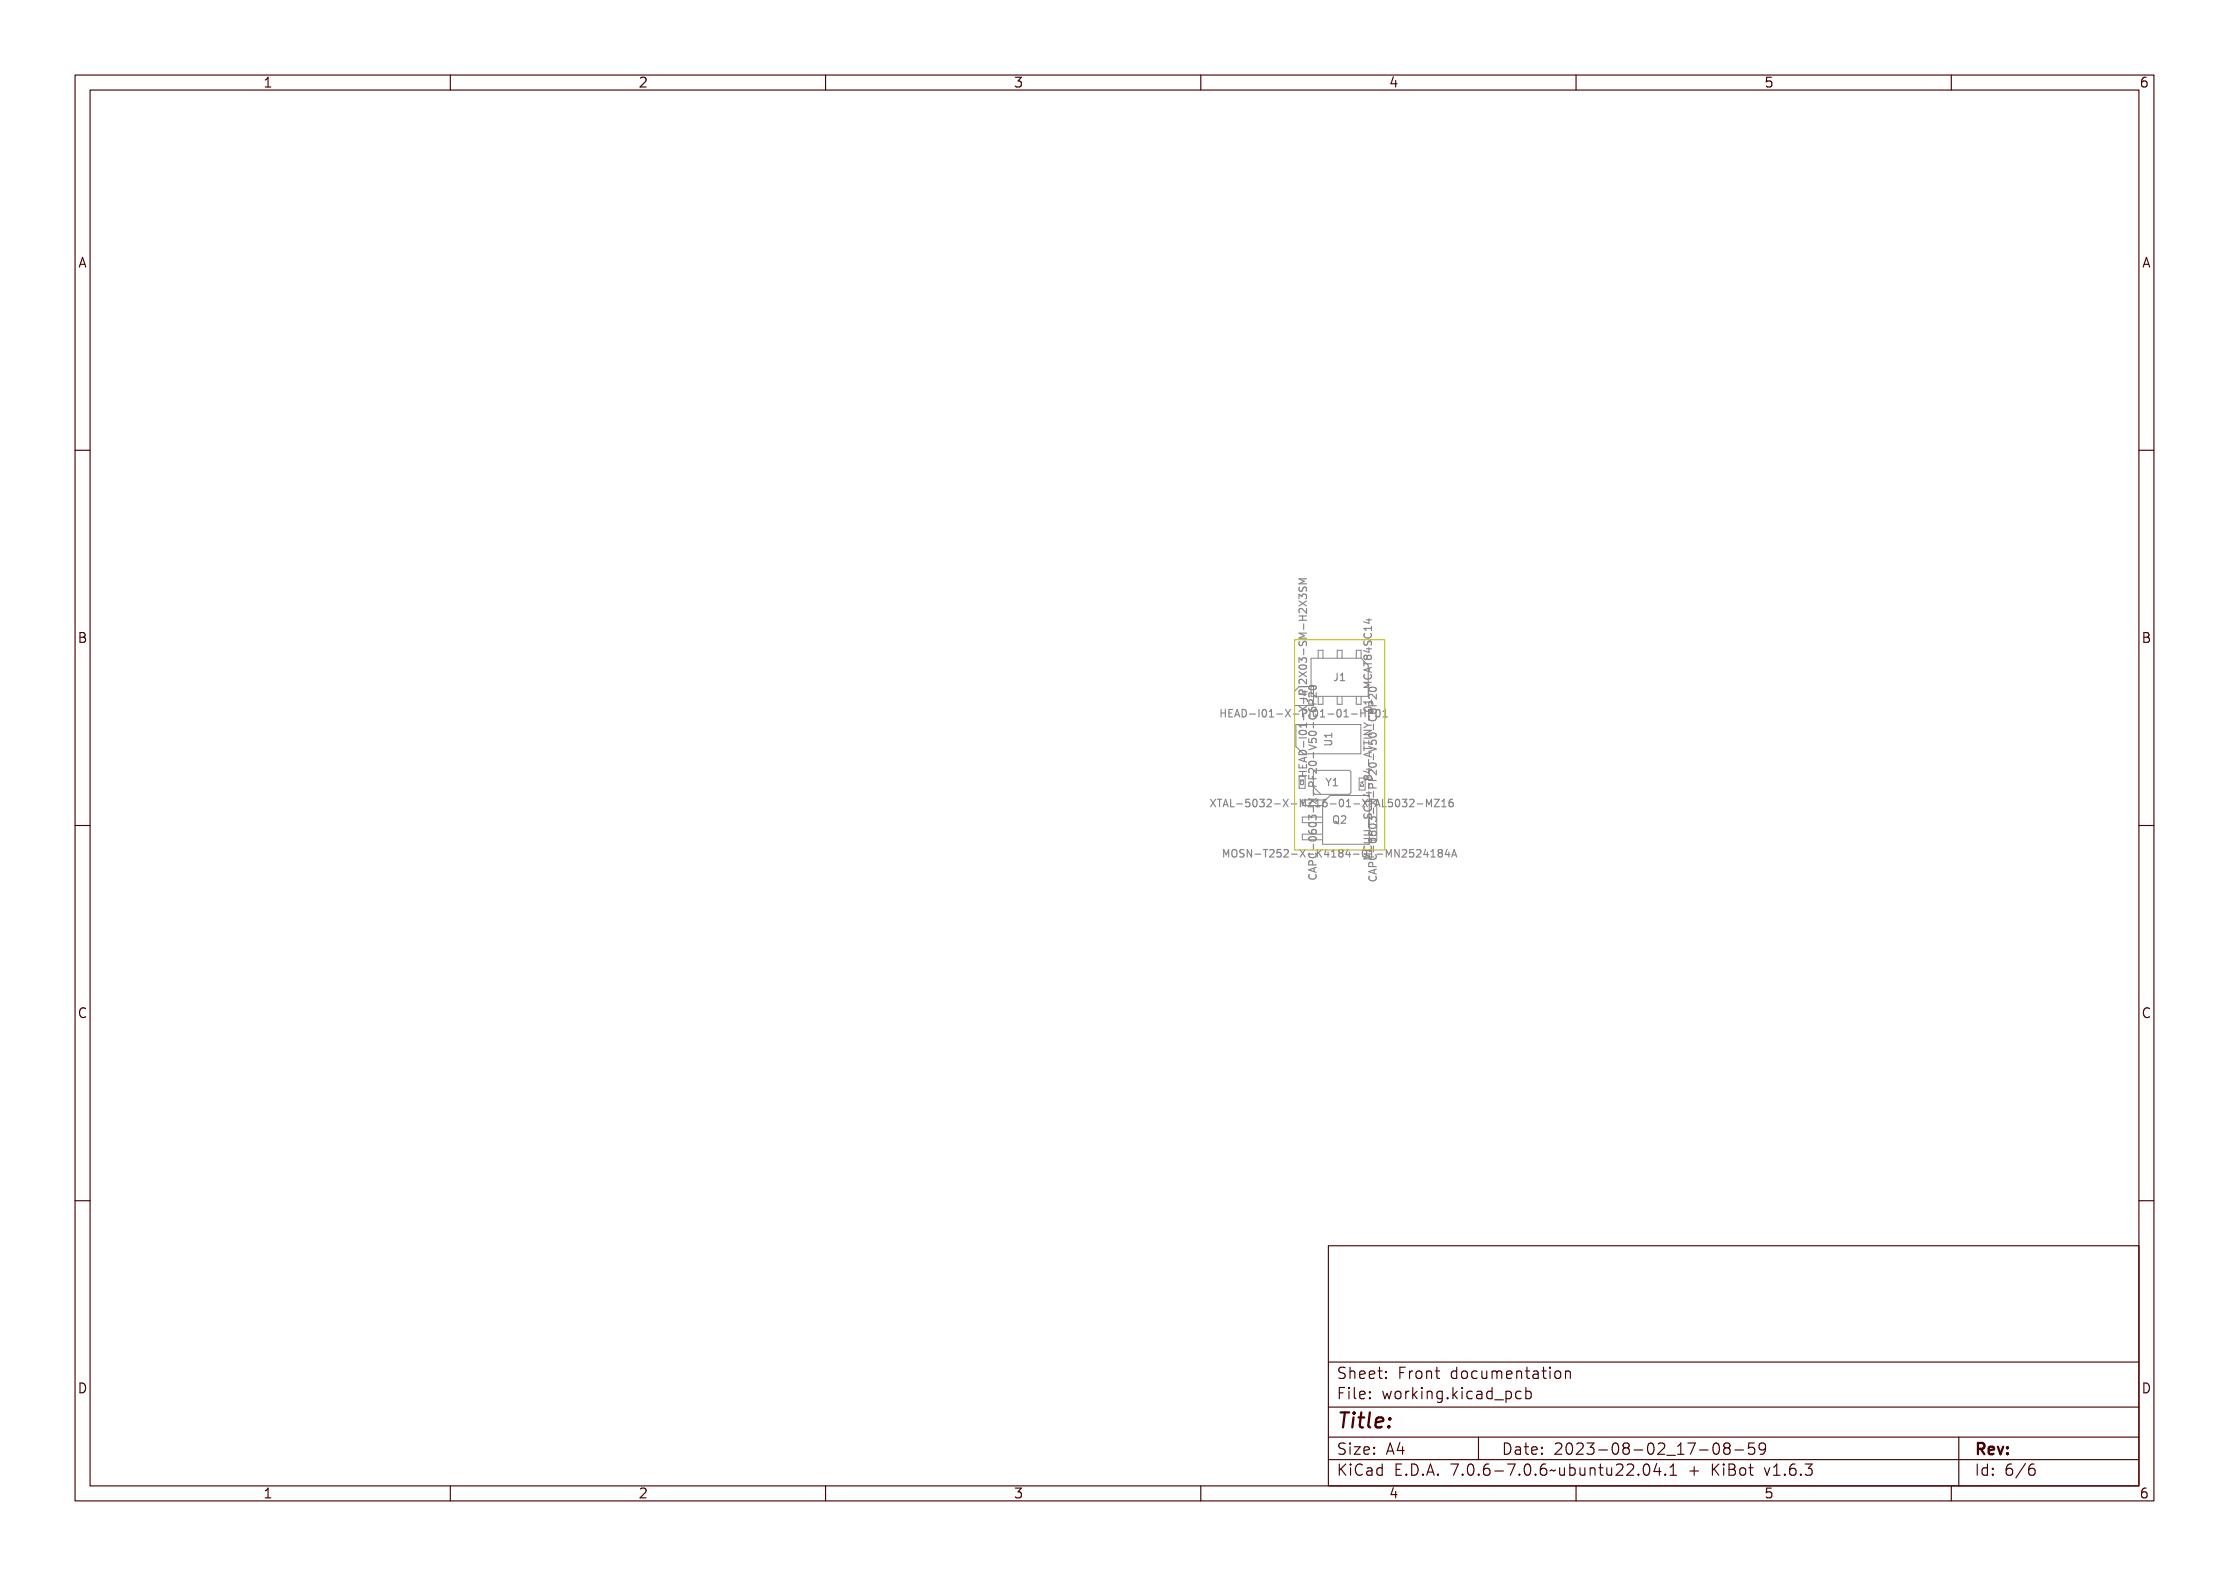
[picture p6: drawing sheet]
<svg xmlns="http://www.w3.org/2000/svg" width="297mm" height="210mm" viewBox="0 0 297 210" stroke-linecap="round" stroke-linejoin="round" font-family="sans-serif">
<defs><g id="words">
<text font-size="2.7" fill="#480000" x="178" y="190.3">Title:</text>
<g font-size="2" fill="#480000">
<text x="178" y="183.7">Sheet: Front documentation</text>
<text x="178" y="186.5">File: working.kicad_pcb</text>
<text x="178" y="193.9">Size: A4</text>
<text x="178" y="196.6">KiCad E.D.A. 7.0.6-7.0.6~ubuntu22.04.1 + KiBot v1.6.3</text>
<text x="200" y="193.9">Date: 2023-08-02_17-08-59</text>
<text x="263" y="196.6">Id: 6/6</text>
<text x="263" y="193.9">Rev:</text>
</g>
<g font-size="1.7" fill="#480000">
<text x="35" y="11.7">1</text>
<text x="85" y="11.7">2</text>
<text x="135" y="11.7">3</text>
<text x="185" y="11.7">4</text>
<text x="235" y="11.7">5</text>
<text x="285" y="11.7">6</text>
<text x="10.5" y="35.7">A</text>
<text x="285.5" y="35.7">A</text>
<text x="10.5" y="85.6">B</text>
<text x="285.5" y="85.6">B</text>
<text x="10.5" y="135.7">C</text>
<text x="285.5" y="135.7">C</text>
<text x="10.5" y="185.6">D</text>
<text x="285.5" y="185.6">D</text>
<text x="35" y="199.7">1</text>
<text x="85" y="199.7">2</text>
<text x="135" y="199.7">3</text>
<text x="185" y="199.7">4</text>
<text x="235" y="199.7">5</text>
<text x="285" y="199.7">6</text>
</g>
<g font-size="1.3" fill="#848484">
<text x="164.5" y="95.6">HEAD-I01-X-PI01-01-HP01</text>
<text x="174.3" y="93.6" transform="rotate(-90 174.3 93.6)">J4</text>
<text x="177.7" y="90.7">J1</text>
<text x="174.1" y="101.1" transform="rotate(-90 174.1 101.1)">HEAD-I01-X-PI2X03-SM-H2X3SM</text>
<text x="177.5" y="99.3" transform="rotate(-90 177.5 99.3)">U1</text>
<text x="164.3" y="107.6">XTAL-5032-X-MZ16-01-XTAL5032-MZ16</text>
<text x="176.7" y="104.8">Y1</text>
<text x="177.7" y="109.7">Q2</text>
<text x="182.8" y="111.7" transform="rotate(-90 182.8 111.7)">MCUU-SC14-84-ATTINY-01-MCAT84SC14</text>
<text x="166.1" y="114.3">MOSN-T252-X-K4184-01-MN2524184A</text>
<text x="175.4" y="114.7" transform="rotate(-90 175.4 114.7)">CAPC-0603-X-PF20-V50-C6P20</text>
</g>
</g></defs>
<g fill="none" stroke="#848484" stroke-width=".15">
<path d="M173.1 78.2v.4l.1 .1h.3l.2-.4 .2-.1 .2 .2-.1 .4M173.2 79.5h.9v.1h-.8l.5 .2v.1l-.5 .2h.8v.1h-.9v-.2l.5-.2-.5-.1zM174.1 77.1h-1l.7 .4-.7 .3h1M162.7 94.5v1M162.7 95h.6M163.3 94.5v1M163.7 95h.4M164.2 94.5h-.5v1h.5M164.6 94.6h.2v.4h.3v-.4h.1v1h-.1v-.5h-.3v.5h-.2zM165.5 94.6h.5v.1h-.4v.3h.4v.1h-.4v.4h.4v.1h-.5zM166.5 94.6h.1l.3 1h-.1l-.1-.3h-.3l-.1 .3h-.1zM166.5 94.7l.2 .5h-.3z"/>
<path d="M167 94.6a.5 .5 0 0 1 .7 .5 .5 .5 0 0 1-.7 .5zM167.2 94.7a.38 .38 0 0 1 .3 .4 .38 .38 0 0 1-.3 .4zM168 95.2h.3v.1h-.3zM168.7 94.6h.5v.1h-.2v.8h.2v.1h-.5v-.1h.2v-.8h-.2zM169.5 94.7a.27 .27 0 0 1 .5 0v.2a.43 .43 0 0 1 .1 .5 .43 .43 0 0 1-.5 .2 .7 .7 0 0 1-.1-.9zM169.7 94.7a.54 .54 0 0 1 0 .8l-.1-.2zM170.3 94.7l.4-.1v.9h.2v.1h-.6v-.1h.2v-.8l-.2 .1zM171.2 95.2h.3v.1h-.3zM171.8 94.6h.1l.3 .4 .2-.4h.1l-.3 .5 .3 .5h-.1l-.2-.4-.3 .4h-.1l.3-.5zM172.8 95.2h.3v.1h-.3zM173.2 99.6h.1v.4h.3v-.4h.1v.4h.3v-.4h.1v.5h-.9zM173.2 99l.9-.3v.1l-.2 .1v.3l.2 .1v.1l-.9-.3z"/>
<path d="M173.2 96.4h.1v.2h.7v-.2h.1v.5h-.1v-.2h-.7v.2h-.1zM173.2 94.9h.8v-.2h.1v.6h-.1v-.2h-.7v.2h-.1zM173.2 93.1l.4 .3 .5-.3v.1l-.4 .2 .4 .3v.1l-.5-.3-.4 .3v-.1l.3-.3-.3-.2zM173.2 90.8h.1v.2h.7v-.2h.1v.5h-.1v-.2h-.7v.2h-.1zM173.2 89.1l.4 .3 .5-.3v.1l-.4 .2 .4 .3v.1l-.5-.3-.4 .3v-.1l.3-.3-.3-.2zM173.2 85.1h.9v.1h-.8l.5 .2v.1l-.5 .2h.8v.1h-.9v-.2l.5-.2-.5-.1zM173.2 83.5h.9v.2h-.4v.3h.4v.1h-.9v-.1h.4v-.3h-.4zM173.2 81.9l.4 .3 .5-.4v.2l-.4 .2 .4 .3v.1l-.5-.3-.4 .3v-.2l.3-.2-.3-.2zM173.2 95.7a.62 .62 0 0 1 .9 .2 .56 .56 0 0 1-.5 .3 .56 .56 0 0 1-.5-.3zM173.2 88.5a.62 .62 0 0 1 .9 .1 .56 .56 0 0 1-.5 .4 .56 .56 0 0 1-.5-.4zM173.2 86h.1a.21 .21 0 0 0-.1 .3 .21 .21 0 0 0 .3 0 .33 .33 0 0 1 .4-.4 .33 .33 0 0 1 .2 .6h-.2a.23 .23 0 0 0 .2-.3 .23 .23 0 0 0-.4-.1 .33 .33 0 0 1-.4 .4 .33 .33 0 0 1-.1-.5zM173.2 80.4h.1a.21 .21 0 0 0-.1 .3 .21 .21 0 0 0 .3 0 .33 .33 0 0 1 .4-.4 .33 .33 0 0 1 .2 .6h-.2a.23 .23 0 0 0 .2-.3 .23 .23 0 0 0-.4-.1 .33 .33 0 0 1-.4 .4 .33 .33 0 0 1-.1-.5z"/>
<path d="M173.2 87.7l.3-.1 .1 .1a.31 .31 0 0 1 .5-.1 .31 .31 0 0 1 0 .5l-.1 .1a.23 .23 0 0 0 0-.4 .23 .23 0 0 0-.3 0v.2h-.1a.19 .19 0 0 0-.1-.3 .19 .19 0 0 0-.3 .1 .19 .19 0 0 0 .1 .3h-.1zM173.2 81.2h.3l.1 .1a.31 .31 0 0 1 .5-.1 .31 .31 0 0 1 0 .5h-.1a.23 .23 0 0 0 0-.3 .23 .23 0 0 0-.3 0v.2h-.1a.19 .19 0 0 0-.1-.3 .19 .19 0 0 0-.3 .1 .19 .19 0 0 0 .1 .2l-.1 .1zM173.2 90.1a.63 .63 0 0 1 .8 .3v-.4h.1v.6l-.3-.3a.27 .27 0 0 0-.3-.2 .27 .27 0 0 0-.2 .2v.2h-.1v-.1zM173.2 82.8a.63 .63 0 0 1 .8 .4v-.5h.1v.6l-.3-.2a.27 .27 0 0 0-.3-.2 .27 .27 0 0 0-.2 .2v.2h-.1v-.1zM173.2 91.6l.2-.1a.33 .33 0 0 1 .3 .5h.4v.1h-.9zM173.3 95.8l.5-.1 .2 .2a.54 .54 0 0 1-.8 0zM173.3 88.6l.5-.1 .2 .1a.54 .54 0 0 1-.8 0zM173.3 99.1l.5-.2v.3zM173.3 98.1a.52 .52 0 0 1 .6-.1 .52 .52 0 0 1 .2 .6h-.9zM173.3 91.7h.3v.3h-.3zM173.3 98.2h.6l.1 .2h-.7zM173.5 94.6a.5 .5 0 0 1 .6 .2v.1a.33 .33 0 0 1-.5 .3v.4h-.1z"/>
<path d="M173.6 94.7h.2a.18 .18 0 0 1 .2 .2 .18 .18 0 0 1-.2 .2h-.2zM173.7 97.3h.1v.3h-.1zM173.7 94.1h.1v.3h-.1zM173.7 92.5h.1v.3h-.1zM173.7 86.9h.1v.3h-.1zM173.7 84.5h.1v.3h-.1zM174.3 94.6h.5v.1h-.2v.8h.2v.1h-.5v-.1h.2v-.8h-.2zM174.5 99.6h.1v.4h.2a.36 .36 0 0 1 .4-.4 .36 .36 0 0 1 .2 .5h-.1a.26 .26 0 0 0 0-.3 .26 .26 0 0 0-.3-.1 .26 .26 0 0 0-.1 .4h-.4zM174.5 98.9a.62 .62 0 0 1 .9 .1 .56 .56 0 0 1-.5 .4 .56 .56 0 0 1-.5-.4zM174.5 94.1a.62 .62 0 0 1 .9 .1 .56 .56 0 0 1-.5 .3 .56 .56 0 0 1-.5-.3zM174.5 96.4h.1a.29 .29 0 0 0 0 .3 .29 .29 0 0 0 .3 .1 .32 .32 0 0 1 .1-.5 .32 .32 0 0 1 .5 .2 .32 .32 0 0 1-.3 .4 .47 .47 0 0 1-.5 0 .47 .47 0 0 1-.3-.4zM174.5 97.1h.1v.2a.37 .37 0 0 0 .4 .3 .37 .37 0 0 0 .3-.5h.1a.46 .46 0 0 1-.1 .6 .46 .46 0 0 1-.6 0 .4 .4 0 0 1-.2-.6z"/>
<path d="M174.5 94.8a.63 .63 0 0 1 .8 .4v-.5h.1v.6l-.3-.2a.27 .27 0 0 0-.3-.2 .27 .27 0 0 0-.2 .2v.2h-.1v-.1zM174.5 95.6l.2-.1a.33 .33 0 0 1 .3 .5h.4v.1h-.9zM174.6 99l.5-.1 .2 .1a.54 .54 0 0 1-.8 0zM174.6 94.1h.5l.2 .1a.54 .54 0 0 1-.8 0zM174.6 91.4l.4-.1 .3 .1 .1 .2-.2 .3h-.6M174.6 95.7h.3v.3h-.3zM174.7 92.3l.7 .6v-.6M174.7 93.3l.2 .1v.4M175 98.1h.1v.3h-.1zM175.1 94.7a.27 .27 0 0 1 .5 0v.2a.43 .43 0 0 1 .1 .5 .43 .43 0 0 1-.5 .2 .7 .7 0 0 1-.1-.9zM175.3 94.7h.1a.54 .54 0 0 1 0 .8l-.2-.2zM175.9 94.7l.4-.1v.9h.2v.1h-.6v-.1h.2v-.8l-.2 .1z"/>
<path d="M176.8 95.2h.3v.1h-.3zM177.5 94.7a.27 .27 0 0 1 .5 0l.1 .2a.43 .43 0 0 1 0 .5 .43 .43 0 0 1-.5 .2 .69 .69 0 0 1-.1-.9zM177.7 94.7h.1a.54 .54 0 0 1 0 .8l-.2-.2zM178.3 94.7l.4-.1v.9h.2v.1h-.6v-.1h.2v-.8l-.2 .1zM179.2 95.2h.3v.1h-.3zM179.9 94.6h.1v.4h.3v-.4h.2v1h-.2v-.5h-.3v.5h-.1zM180.7 94.6a.5 .5 0 0 1 .6 .2v.1a.33 .33 0 0 1-.5 .3v.4h-.1zM180.8 94.7h.2a.18 .18 0 0 1 .2 .2 .18 .18 0 0 1-.2 .2h-.2zM181.5 94.7a.27 .27 0 0 1 .5 0l.1 .2a.43 .43 0 0 1 0 .5 .43 .43 0 0 1-.5 .2 .69 .69 0 0 1-.1-.9zM181.7 94.7h.1a.54 .54 0 0 1 0 .8l-.2-.2zM181.8 99.7h.1v.3h.9v.2h-.9v.3h-.1zM181.8 98.9h.1v.3h.9v.2h-.9v.3h-.1z"/>
<path d="M181.8 98.2h.1v.2h.8v-.2h.1v.6h-.1v-.2h-.8v.2h-.1zM181.8 97.4h1v.2l-.8 .3h.8v.1h-1v-.2l.8-.3h-.8zM181.8 96.5l.5 .3h.5v.2h-.5l-.5 .3v-.2l.4-.2-.4-.2zM181.8 94.4h.9v-.2h.1v.5h-.1v-.2h-.8l.1 .2h-.1zM181.8 92.5h1v.2h-.9l.5 .1v.1l-.5 .2h.9v.1h-1v-.1l.5-.2-.5-.2zM181.8 91.2l1-.3v.1l-.3 .1v.4h.3v.2l-1-.3zM181.8 90.1h.1v.3h.9v.1h-.9v.3h-.1zM181.8 88.7h.6v-.2h.1v.2h.3v.1h-.3v.4h-.1l-.6-.4zM181.8 86.4h.9v-.2h.1v.5h-.1v-.2h-.8l.1 .2h-.1zM181.8 85.5h.6v-.2h.1v.2h.3v.1h-.3v.4h-.1l-.6-.4zM181.8 95.2a.62 .62 0 0 1 1 .1 .56 .56 0 0 1-.5 .3 .56 .56 0 0 1-.5-.3zM181.8 84.4l-.1 .3 .2 .2"/>
<path d="M181.8 91.8h.2l-.1 .1a.37 .37 0 0 0 .5 .4 .37 .37 0 0 0 .2-.5h.1a.46 .46 0 0 1-.1 .5 .46 .46 0 0 1-.5 .1 .4 .4 0 0 1-.3-.6zM181.8 87.8h.2a.21 .21 0 0 0-.1 .3 .21 .21 0 0 0 .3 .1 .33 .33 0 0 1 .4-.4 .33 .33 0 0 1 .2 .5l-.2 .1a.23 .23 0 0 0 .1-.4 .23 .23 0 0 0-.3 0 .33 .33 0 0 1-.4 .4 .33 .33 0 0 1-.2-.6zM181.8 87h.2l-.1 .1a.37 .37 0 0 0 .5 .4 .37 .37 0 0 0 .2-.5h.1a.46 .46 0 0 1-.1 .5 .46 .46 0 0 1-.5 .1 .4 .4 0 0 1-.3-.6zM181.9 89.5l.2-.1 .2 .2a.28 .28 0 0 1 .4-.1 .28 .28 0 0 1 0 .4 .28 .28 0 0 1-.4-.1 .27 .27 0 0 1-.5 .1 .27 .27 0 0 1 .1-.4zM181.9 95.2l.6-.1 .2 .2a.54 .54 0 0 1-.8 0zM181.9 91.3l.5-.2v.3zM181.9 88.8h.5v.3zM181.9 85.6h.5v.3zM182.1 82.6h.6M182.3 94.7l.4-.1v.9h.2v.1h-.6v-.1h.2v-.8l-.2 .1zM182.4 95.9h.1v.4h-.1zM182.4 93.5h.1v.4h-.1z"/>
<path d="M182.4 99.5l1 .3-1 .3M182.4 94h1M182.4 82.5v.6l-.7-.3M182.5 99.8h.1v.4h.2a.36 .36 0 0 1 .4-.4 .36 .36 0 0 1 .2 .6h-.1a.26 .26 0 0 0 0-.4 .26 .26 0 0 0-.3 0 .26 .26 0 0 0-.1 .3h-.4zM182.5 99.1a.62 .62 0 0 1 .9 .2 .56 .56 0 0 1-.5 .3 .56 .56 0 0 1-.5-.3zM182.5 94.3a.62 .62 0 0 1 .9 .2 .56 .56 0 0 1-.5 .3 .56 .56 0 0 1-.5-.3zM182.5 96.6h.1a.29 .29 0 0 0 0 .3 .29 .29 0 0 0 .3 .1 .32 .32 0 0 1 .1-.5 .32 .32 0 0 1 .5 .2 .32 .32 0 0 1-.3 .5 .47 .47 0 0 1-.5 0 .47 .47 0 0 1-.3-.5zM182.5 97.4h.1v.1a.37 .37 0 0 0 .4 .4 .37 .37 0 0 0 .3-.5h.1a.46 .46 0 0 1-.1 .5 .46 .46 0 0 1-.6 0 .4 .4 0 0 1-.2-.5zM182.5 95.1a.63 .63 0 0 1 .8 .3v-.4h.1v.6l-.3-.3a.27 .27 0 0 0-.3-.2 .27 .27 0 0 0-.2 .2v.3h-.1v-.2zM182.5 95.8l.2-.1a.33 .33 0 0 1 .3 .5h.4v.1h-.9zM182.6 99.2l.5-.1 .2 .2a.54 .54 0 0 1-.8 0zM182.6 94.4l.5-.1 .2 .2a.54 .54 0 0 1-.8 0z"/>
<path d="M182.6 95.9h.3v.3h-.3zM182.6 84.4l.1 .3-.1 .2M182.7 83.5v.5M182.7 83.7h-1l.3 .3M183 98.3h.1v.3h-.1zM183.2 91.6l.2 .2-.2 .3M183.2 97.7l.2 .2-.2 .3M183.2 98.6l.2 .2-.1 .4M183.3 94.9l.1-.3 .2-.1a.53 .53 0 0 1 .3 .5 .53 .53 0 0 1-.3 .5l-.2-.1-.1-.2M183.3 94.6v.4M183.3 95.5v.4M183.4 92.5v.6l-.6-.5"/>
<path d="M184.3 95.5h.5M184.3 94.8l.3-.3v1M161.3 106.5l.7 1M162 106.5l-.7 1M162.2 106.5h.6M162.5 106.5v1M163 107.5l.3-1 .3 1M163 114.2v-1l.4 .7 .3-.7v1M163.1 107.2h.4M164.3 113.3a.33 .33 0 0 1 .3-.1 .33 .33 0 0 1 .2 .3v.4a.33 .33 0 0 1-.3 .3 .33 .33 0 0 1-.4-.3v-.4zM164.3 106.6h.2l.2 .3 .2-.3h.1l-.2 .4 .3 .6h-.2l-.2-.5-.3 .5h-.1l.3-.6zM165.1 106.6h.7v.1h-.3v.9h-.1v-.9h-.3z"/>
<path d="M165.2 114.2h.5M165.8 113.3l-.4-.1-.2 .2 .1 .2 .4 .2M166.1 113.3h.2l.2 .5 .1-.5h.2v1h-.1v-.9l-.2 .5h-.1l-.2-.5v.9h-.1zM166.2 106.6h.2l.3 1h-.2l-.1-.3h-.3l-.1 .3h-.1zM166.3 106.7l.1 .5h-.3zM166.8 106.6h.1v.8h.5v.2h-.6zM167 113.4a.31 .31 0 0 1 .4-.1 .31 .31 0 0 1 .2 .2 .53 .53 0 0 1-.3 .8l-.2-.1a.69 .69 0 0 1-.1-.8zM167.2 113.4h.1a.51 .51 0 0 1 0 .8l-.2-.2zM167.7 107.1h.4v.1h-.4zM167.9 113.3h.3h.1v.1a.21 .21 0 0 0-.3 0 .21 .21 0 0 0 0 .3 .33 .33 0 0 1 .4 .4 .33 .33 0 0 1-.6 .1v-.1a.23 .23 0 0 0 .3 .1 .23 .23 0 0 0 .1-.4 .31 .31 0 0 1-.4-.1 .31 .31 0 0 1 .1-.4zM168.4 106.6h.5v.1h-.4v.2a.36 .36 0 0 1 .5 .5 .36 .36 0 0 1-.6 .1v-.1a.26 .26 0 0 0 .3 .1 .26 .26 0 0 0 .1-.4 .26 .26 0 0 0-.4 0zM168.6 113.3h.1l.4 .8v-.8h.1v1h-.2l-.3-.8v.8h-.1z"/>
<path d="M169.2 106.7a.27 .27 0 0 1 .5 0l.1 .1a.43 .43 0 0 1 0 .5 .43 .43 0 0 1-.5 .2 .69 .69 0 0 1-.1-.8zM169.4 106.7h.1a.54 .54 0 0 1 0 .8l-.2-.3zM169.5 113.8h.4v.1h-.4zM170 106.6a.29 .29 0 0 1 .4 0 .29 .29 0 0 1 0 .4 .31 .31 0 0 1 .1 .5 .31 .31 0 0 1-.5 0v-.1a.23 .23 0 0 0 .3 .1 .23 .23 0 0 0 0-.4h-.2v-.1a.19 .19 0 0 0 .3-.1 .19 .19 0 0 0-.1-.3 .19 .19 0 0 0-.2 .1zM170.1 113.3h.8v.1h-.3v.9h-.2v-.9h-.3zM170.8 106.6a.35 .35 0 0 1 .5 .1 .35 .35 0 0 1-.2 .5l-.2 .2h.5v.2h-.6l.2-.4a.27 .27 0 0 0 .2-.3 .27 .27 0 0 0-.2-.2l-.2 .1zM171 113.3a.35 .35 0 0 1 .5 .1 .35 .35 0 0 1-.2 .5l-.2 .2h.5v.2h-.6l.2-.4a.27 .27 0 0 0 .2-.3 .27 .27 0 0 0-.2-.2l-.2 .1zM171.7 107.1h.4v.1h-.4zM171.8 113.3h.5v.1h-.4v.2a.36 .36 0 0 1 .5 .5 .36 .36 0 0 1-.6 .1v-.1a.26 .26 0 0 0 .3 .1 .26 .26 0 0 0 .1-.4 .26 .26 0 0 0-.4 0zM172.3 106.6h.2l.2 .3 .2-.3h.2l-.3 .4 .3 .6h-.2l-.2-.5-.3 .5h-.1l.3-.6zM172.6 113.3a.35 .35 0 0 1 .5 .1 .35 .35 0 0 1-.2 .5l-.2 .2h.5v.2h-.6l.2-.4a.27 .27 0 0 0 .2-.3 .27 .27 0 0 0-.2-.2l-.2 .1zM173.1 103.4h1"/>
<path d="M173.1 102.8h1M173.1 101.8v.5h1M173.1 101.2l1 .4M173.2 100.4h.9v.1h-.4v.4h.4v.1h-.9v-.1h.4v-.4h-.4zM173.3 107.1h.4v.1h-.4zM173.5 113.8h.4v.1h-.4zM173.6 102v.3M173.6 102.8v.6M173.8 101v.5M173.9 106.6h.2l.2 .5 .2-.5h.1v1h-.1v-.9l-.2 .5h-.1l-.1-.5v.9h-.2zM174.1 113.3h.2l.2 .3 .2-.3h.2l-.3 .4 .3 .6h-.2l-.2-.5-.3 .5h-.1l.3-.6zM174.4 114.9v.3h1"/>
<path d="M174.5 113.4l.9-.3v.1l-.2 .1v.3l.2 .1v.1l-.9-.2zM174.5 105.9l.4 .3 .5-.3v.1l-.4 .2 .4 .3v.1l-.5-.3-.4 .3v-.1l.3-.3-.3-.2zM174.5 103.5h.1v.5h.3v-.4h.1v.4h.4v.1h-.9zM174.5 100.3l.9 .3v.1l-.9 .3v-.1l.8-.3-.8-.2zM174.5 110.1a.62 .62 0 0 1 .9 .2 .56 .56 0 0 1-.5 .3 .56 .56 0 0 1-.5-.3zM174.5 108.5a.62 .62 0 0 1 .9 .2 .56 .56 0 0 1-.5 .3 .56 .56 0 0 1-.5-.3zM174.5 102.1a.62 .62 0 0 1 .9 .1 .56 .56 0 0 1-.5 .4 .56 .56 0 0 1-.5-.4zM174.5 109.2h.1a.29 .29 0 0 0 0 .4 .29 .29 0 0 0 .3 .1 .32 .32 0 0 1 .1-.5 .32 .32 0 0 1 .5 .1 .32 .32 0 0 1-.3 .5 .47 .47 0 0 1-.5 0 .47 .47 0 0 1-.3-.5zM174.5 116.5a.47 .47 0 0 0 .3 .7 .47 .47 0 0 0 .6-.5l-.1-.2M174.5 114h.1v.1a.37 .37 0 0 0 .4 .4 .37 .37 0 0 0 .3-.5h.1a.46 .46 0 0 1-.1 .5 .46 .46 0 0 1-.6 .1 .4 .4 0 0 1-.2-.6zM174.5 111.6h.1v.1a.37 .37 0 0 0 .4 .4 .37 .37 0 0 0 .3-.5h.1a.46 .46 0 0 1-.1 .5 .46 .46 0 0 1-.6 .1 .4 .4 0 0 1-.2-.6zM174.5 107.7l.3-.1 .1 .2a.31 .31 0 0 1 .5-.2 .31 .31 0 0 1 0 .5l-.1 .1a.23 .23 0 0 0 0-.4 .23 .23 0 0 0-.3 0v.2h-.1a.19 .19 0 0 0-.1-.3 .19 .19 0 0 0-.3 .1 .19 .19 0 0 0 .1 .3h-.1z"/>
<path d="M174.5 102.9a.63 .63 0 0 1 .8 .3v-.4h.1v.6l-.3-.3a.27 .27 0 0 0-.3-.2 .27 .27 0 0 0-.2 .2v.2h-.1v-.1zM174.5 112.4l.2-.1a.33 .33 0 0 1 .3 .5h.4v.1h-.9zM174.5 104.4l.2-.1a.33 .33 0 0 1 .3 .5h.4v.1h-.9zM174.6 110.2l.5-.1 .2 .2a.54 .54 0 0 1-.8 0zM174.6 108.6l.5-.1 .2 .2a.54 .54 0 0 1-.8 0zM174.6 102.2l.5-.1 .2 .1a.54 .54 0 0 1-.8 0zM174.6 113.5l.5-.2v.3zM174.6 112.5h.3v.3h-.3zM174.6 104.5h.3v.3h-.3zM174.8 106.6h.6l-.5 .8h.6v.2h-.7l.5-.9h-.5zM174.9 114.9v.3M175 110.9h.1v.3h-.1z"/>
<path d="M175 106.9h.1v.3h-.1zM175 105.3h.1v.3h-.1zM175 101.3h.1v.3h-.1zM175.1 115.7v.5M175.1 113.8h.4v.1h-.4zM175.4 115.6l-1 .3 1 .3M175.7 106.6h.3v.8h.2v.2h-.5v-.2h.2v-.7h-.2zM175.8 113.3h.1v.4l.4-.4h.2l-.4 .4 .4 .6h-.2l-.3-.5-.1 .1v.4h-.1zM176.5 106.7l.3-.1h.1v.1a.29 .29 0 0 0-.3 0 .29 .29 0 0 0-.1 .3 .32 .32 0 0 1 .5 .1 .32 .32 0 0 1-.2 .5 .32 .32 0 0 1-.4-.3zM177 113.3h.1v.6h.1v.1h-.1v.3h-.1v-.3h-.4zM177 113.4v.5h-.3zM177.3 107.1h.4v.1h-.4z"/>
<path d="M177.5 113.3h.3v.8h.2v.2h-.5v-.2h.2v-.7h-.2zM178.1 106.7a.27 .27 0 0 1 .4 0l.1 .1a.43 .43 0 0 1 0 .5 .43 .43 0 0 1-.4 .2 .69 .69 0 0 1-.1-.8zM178.2 106.7h.1a.54 .54 0 0 1 0 .8l-.2-.3zM178.3 113.3a.27 .27 0 0 1 .4 0 .27 .27 0 0 1-.1 .4 .28 .28 0 0 1 .1 .5 .28 .28 0 0 1-.4 0 .28 .28 0 0 1 .1-.5l-.2-.1zM178.9 106.6h.3v.8h.2v.2h-.5v-.2h.2v-.7h-.2zM179.4 113.3h.1v.6h.1v.1h-.1v.3h-.1v-.3h-.4zM179.4 113.4v.5h-.3zM179.7 107.1h.4v.1h-.4zM179.9 113.8h.4v.1h-.4zM180.4 106.6h.1l.2 .3 .2-.3h.2l-.3 .4 .3 .6h-.1l-.3-.5-.2 .5h-.2l.3-.6zM180.7 113.4a.27 .27 0 0 1 .4 0l.1 .1a.43 .43 0 0 1 0 .5 .43 .43 0 0 1-.4 .2 .69 .69 0 0 1-.1-.8zM180.8 113.4h.1a.54 .54 0 0 1 0 .8l-.2-.3z"/>
<path d="M181.1 106.6h.8v.1h-.3v.9h-.2v-.9h-.3zM181.5 113.3h.3v.8h.2v.2h-.5v-.2h.2v-.7h-.2zM181.8 111h1v.1h-.9l.5 .2v.1l-.5 .2h.9v.1h-1v-.2l.5-.2-.5-.1zM181.8 109.4h.6a.32 .32 0 0 1 .4 .3 .32 .32 0 0 1-.4 .3h-.6v-.1h.7a.18 .18 0 0 0 .2-.2 .18 .18 0 0 0-.2-.1h-.7zM181.8 108.6h.6a.32 .32 0 0 1 .4 .3 .32 .32 0 0 1-.4 .3h-.6v-.1h.7a.18 .18 0 0 0 .2-.2 .18 .18 0 0 0-.2-.1h-.7zM181.8 105.6h.9v-.2h.1v.5h-.1v-.2h-.8l.1 .3h-.1zM181.8 104.7h.6v-.1h.1v.1h.3v.1h-.3v.4h-.1l-.6-.3zM181.8 102.3h.6v-.1h.1v.1h.3v.1h-.3v.4h-.1l-.6-.3zM181.8 100.8l1-.3v.2h-.3v.4h.3v.2l-1-.3zM181.8 112.7l-.1 .2M181.8 110.2h.2l-.1 .2a.37 .37 0 0 0 .5 .3 .37 .37 0 0 0 .2-.5h.1a.46 .46 0 0 1-.1 .6 .46 .46 0 0 1-.5 0 .4 .4 0 0 1-.3-.6zM181.8 107.1h.2a.21 .21 0 0 0-.1 .3 .21 .21 0 0 0 .3 0 .33 .33 0 0 1 .4-.4 .33 .33 0 0 1 .2 .5l-.2 .1a.23 .23 0 0 0 .1-.3 .23 .23 0 0 0-.3-.1 .33 .33 0 0 1-.4 .4 .33 .33 0 0 1-.2-.5z"/>
<path d="M181.8 106.2h.2l-.1 .2a.37 .37 0 0 0 .5 .3 .37 .37 0 0 0 .2-.5h.1a.46 .46 0 0 1-.1 .6 .46 .46 0 0 1-.5 0 .4 .4 0 0 1-.3-.6zM181.9 103.1l.2-.1 .2 .2a.28 .28 0 0 1 .4-.1 .28 .28 0 0 1 0 .4 .28 .28 0 0 1-.4-.1 .27 .27 0 0 1-.5 .1 .27 .27 0 0 1 .1-.4zM181.9 104.8h.5v.3zM181.9 102.4h.5v.3zM181.9 100.9l.5-.1v.2zM182.2 106.6h.2l.3 1h-.1l-.1-.3h-.4v.3h-.2zM182.3 106.7l.1 .5h-.2zM182.3 113.8h.4v.1h-.4zM182.4 107.9h.1v.4h-.1zM182.4 103.9h.1v.4h-.1zM182.4 101.5h.1v.4h-.1zM182.4 105h1"/>
<path d="M182.4 104h1M182.5 113.6l.9-.3v.2h-.2v.4h.2v.2l-.9-.3zM182.5 106.1l.4 .3 .5-.3v.1l-.4 .3 .4 .2v.2l-.5-.4-.4 .3v-.1l.3-.2-.3-.2zM182.5 103.8h.1v.4h.3v-.4h.1v.4h.4v.1h-.9zM182.5 100.5l.9 .3v.1l-.9 .3v-.1l.8-.2-.8-.3zM182.5 110.4a.62 .62 0 0 1 .9 .1 .56 .56 0 0 1-.5 .3 .56 .56 0 0 1-.5-.3zM182.5 108.7a.62 .62 0 0 1 .9 .2 .56 .56 0 0 1-.5 .3 .56 .56 0 0 1-.5-.3zM182.5 102.3a.62 .62 0 0 1 .9 .2 .56 .56 0 0 1-.5 .3 .56 .56 0 0 1-.5-.3zM182.5 109.4h.1a.29 .29 0 0 0 0 .4 .29 .29 0 0 0 .3 .1 .32 .32 0 0 1 .1-.5 .32 .32 0 0 1 .5 .2 .32 .32 0 0 1-.3 .4 .47 .47 0 0 1-.5 0 .47 .47 0 0 1-.3-.5zM182.5 116.8a.47 .47 0 0 0 .3 .6 .47 .47 0 0 0 .6-.4l-.1-.2M182.5 114.2h.1v.2a.37 .37 0 0 0 .4 .3 .37 .37 0 0 0 .3-.5h.1a.46 .46 0 0 1-.1 .5 .46 .46 0 0 1-.6 .1 .4 .4 0 0 1-.2-.6zM182.5 111.8h.1v.2a.37 .37 0 0 0 .4 .3 .37 .37 0 0 0 .3-.5h.1a.46 .46 0 0 1-.1 .5 .46 .46 0 0 1-.6 .1 .4 .4 0 0 1-.2-.6z"/>
<path d="M182.5 107.9l.3-.1 .1 .2a.31 .31 0 0 1 .5-.1 .31 .31 0 0 1 0 .4l-.1 .1a.23 .23 0 0 0 0-.4 .23 .23 0 0 0-.3 0v.2h-.1a.19 .19 0 0 0-.1-.2 .19 .19 0 0 0-.3 0 .19 .19 0 0 0 .1 .3l-.1 .1zM182.5 103.1a.63 .63 0 0 1 .8 .3v-.4h.1v.6l-.3-.2a.27 .27 0 0 0-.3-.3 .27 .27 0 0 0-.2 .3v.2h-.1v-.2zM182.5 112.6l.2-.1a.33 .33 0 0 1 .3 .5h.4v.2h-.9zM182.5 104.6l.2-.1a.33 .33 0 0 1 .3 .5h.4v.1h-.9zM182.6 110.4l.5-.1 .2 .2a.54 .54 0 0 1-.8 0zM182.6 108.8l.5-.1 .2 .2a.54 .54 0 0 1-.8 0zM182.6 102.4l.5-.1 .2 .2a.54 .54 0 0 1-.8 0zM182.6 113.7l.5-.1v.2zM182.6 112.7h.3v.3h-.3zM182.6 104.7h.3v.3h-.3zM182.6 112.7l.1 .2M182.7 112.1l-.2 .2h-.8"/>
<path d="M182.8 106.6h.2v.8h.5v.2h-.7zM182.9 115.5v-.5l-.2-.1-.2 .1-.1 .1v.4h1M183 113.3h.1l.2 .5 .2-.5h.2v1h-.2v-.9l-.1 .5h-.1l-.2-.5v.9h-.1zM183 112.7v.8M183 111.1h.1v.4h-.1zM183 107.1h.1v.4h-.1zM183 105.5h.1v.3h-.1zM183 101.5h.1v.3h-.1zM183.1 115.9v.5M183.2 101.7l.2 .2-.2 .3M183.2 108.9l.2 .1-.1 .5M183.2 109.9l.2 .1-.2 .3"/>
<path d="M183.2 110.8l.2 .2v.1l-.2 .2M183.2 111.8l.2 .2a.57 .57 0 0 1-1 0M183.4 102.6v.6l-.6-.5M183.4 115.8l-1 .3 1 .4M183.6 106.6h.5v.1h-.3v.2a.36 .36 0 0 1 .4 .5 .36 .36 0 0 1-.6 .1v-.1a.26 .26 0 0 0 .4 .1 .26 .26 0 0 0 0-.4 .26 .26 0 0 0-.4 0zM183.8 113.3h.2l.3 .8v-.8h.1v1h-.1l-.4-.8v.8h-.1zM184.5 106.7a.27 .27 0 0 1 .4 0l.1 .1a.43 .43 0 0 1 0 .5 .43 .43 0 0 1-.4 .2 .69 .69 0 0 1-.1-.8zM184.6 113.3a.35 .35 0 0 1 .6 .1 .35 .35 0 0 1-.2 .5l-.2 .2h.4v.2h-.6l.2-.4a.27 .27 0 0 0 .3-.3 .27 .27 0 0 0-.3-.2l-.2 .1zM184.6 106.7h.1a.54 .54 0 0 1 0 .8l-.2-.3zM185.2 106.6a.29 .29 0 0 1 .5 0 .29 .29 0 0 1-.1 .4 .31 .31 0 0 1 .2 .5 .31 .31 0 0 1-.5 0l-.1-.1a.23 .23 0 0 0 .4 .1 .23 .23 0 0 0 0-.4h-.2v-.1a.19 .19 0 0 0 .2-.1 .19 .19 0 0 0 0-.3 .19 .19 0 0 0-.3 .1zM185.4 113.3h.5v.1h-.3v.2a.36 .36 0 0 1 .4 .5 .36 .36 0 0 1-.6 .1v-.1a.26 .26 0 0 0 .4 .1 .26 .26 0 0 0 0-.4 .26 .26 0 0 0-.4 0zM186 106.6a.35 .35 0 0 1 .6 .1 .35 .35 0 0 1-.2 .5l-.2 .2h.4v.2h-.6l.2-.4a.27 .27 0 0 0 .3-.3 .27 .27 0 0 0-.3-.2l-.2 .1z"/>
<path d="M186.2 113.3a.35 .35 0 0 1 .6 .1 .35 .35 0 0 1-.2 .5l-.2 .2h.4v.2h-.6l.2-.4a.27 .27 0 0 0 .3-.3 .27 .27 0 0 0-.3-.2l-.2 .1zM187 107.1h.3v.1h-.3zM187.4 113.3h.1v.6h.2v.1h-.2v.3h-.1v-.3h-.4zM187.4 113.4v.5h-.3zM187.6 106.6h.2l.1 .5 .2-.5h.2v1h-.2v-.9l-.1 .5h-.1l-.2-.5v.9h-.1zM187.9 113.3h.3v.8h.2v.2h-.5v-.2h.2v-.7h-.2zM188.4 106.6h.7l-.5 .8h.5v.2h-.7l.5-.9h-.5zM188.7 113.3a.27 .27 0 0 1 .4 0 .27 .27 0 0 1-.1 .4 .28 .28 0 0 1 .1 .5 .28 .28 0 0 1-.4 0 .28 .28 0 0 1 .1-.5l-.2-.1zM189.3 106.6h.3v.8h.2v.2h-.5v-.2h.2v-.7h-.2zM189.8 113.3h.1v.6h.2v.1h-.2v.3h-.1v-.3h-.4zM189.8 113.4v.5h-.3zM190.1 106.7l.3-.1h.2v.1a.29 .29 0 0 0-.4 0 .29 .29 0 0 0-.1 .3 .32 .32 0 0 1 .5 .1 .32 .32 0 0 1-.2 .5 .32 .32 0 0 1-.4-.3z"/>
<path d="M190.4 113.3h.2l.3 1h-.1l-.1-.3h-.3l-.1 .3h-.2zM190.5 113.4l.2 .5h-.3zM191.1 106.5h.7l-.7 1h.7M191.8 113.6l-.2-.2 .2-.2h.2l.2 .2-.2 .2M191.8 113.6l-.2 .2v.2l.2 .2h.2l.2-.2v-.2l-.2-.2M191.8 113.6h.2M192.1 107.5h.6M192.1 106.8l.3-.3v1M192.8 113.2l-.2 .7h.6M193 113.5v.7M193.4 114.2l.4-1 .3 1M193.5 113.9h.5"/>
<path d="M193.5 106.5l-.2 .1a.67 .67 0 0 0 0 .9l.3-.1v-.3l-.1-.2h-.3l-.1 .2"/>
<circle cx="169.7" cy="95.1" r=".09"/>
<circle cx="173.6" cy="95.9" r=".09"/>
<circle cx="173.6" cy="88.6" r=".09"/>
<circle cx="174.9" cy="94.2" r=".09"/>
<circle cx="174.9" cy="99" r=".09"/>
<circle cx="175.1" cy="96.6" r=".22"/>
<circle cx="175.4" cy="95.1" r=".09"/>
<circle cx="177.8" cy="95.1" r=".09"/>
<circle cx="181.8" cy="95.1" r=".09"/>
<circle cx="182.1" cy="89.7" r=".16"/>
<circle cx="182.3" cy="95.3" r=".09"/>
<circle cx="182.5" cy="89.7" r=".19"/>
<circle cx="182.9" cy="99.3" r=".09"/>
<circle cx="182.9" cy="94.5" r=".09"/>
<circle cx="183.1" cy="96.8" r=".22"/>
<circle cx="169.5" cy="107.1" r=".09"/>
<circle cx="174.9" cy="110.3" r=".09"/>
<circle cx="174.9" cy="108.7" r=".09"/>
<circle cx="174.9" cy="102.2" r=".09"/>
<circle cx="175.1" cy="109.4" r=".22"/>
<circle cx="176.7" cy="107.2" r=".22"/>
<circle cx="178.3" cy="107.1" r=".09"/>
<circle cx="178.5" cy="113.5" r=".16"/>
<circle cx="178.5" cy="114" r=".19"/>
<circle cx="180.9" cy="113.8" r=".09"/>
<circle cx="182.1" cy="103.3" r=".16"/>
<circle cx="182.5" cy="103.3" r=".19"/>
<circle cx="182.9" cy="110.5" r=".09"/>
<circle cx="182.9" cy="108.9" r=".09"/>
<circle cx="182.9" cy="102.5" r=".09"/>
<circle cx="183.1" cy="109.7" r=".22"/>
<circle cx="184.7" cy="107.1" r=".09"/>
<circle cx="188.9" cy="113.5" r=".16"/>
<circle cx="188.9" cy="114" r=".19"/>
<circle cx="190.4" cy="107.2" r=".22"/>
</g>
<g fill="none" stroke="#848484" stroke-width=".13">
<path d="M172.5 92.1l.6-.6h1.9v2.5h-2.5zM172.7 99.5v-3h8.6v3.9h-7.7M175.6 87.7v-1.1h.7v1.1M175.6 92.8v1h.7v-1M178.2 87.7v-1.1h.6v1.1M178.2 92.8v1h.6v-1M180.7 92.8v1h.7M181.4 87.7h-6.7v5.1h7.6v-4.1M181.4 86.6h-.7v1.1M173.1 103.4h.8v1.7h-.8zM173.3 104.3a.18 .18 0 0 0 .2 .3 .18 .18 0 0 0 .2-.3M173.3 104.3h.1a.14 .14 0 0 0 .1 .2 .14 .14 0 0 0 .1-.2 .18 .18 0 0 1-.1 .3 .18 .18 0 0 1-.2-.3z"/>
<path d="M173.3 104h.2a.12 .12 0 0 1 .2 0 .12 .12 0 0 1-.1 .2v-.2l-.1 .1-.1-.1-.1 .2zM173.5 106.6h3.1M173.5 107.3h2.7M173.6 104.3h.1M173.6 104h-.1l-.1 .1-.1-.2v.3M173.6 104h.1M173.7 104l-.1 .2M175 104.8l1 1M175 102.8v2.8M175.2 102.7h4.6l.2 .1v2.8l-.2 .2h-4.6M176.2 108.9h-2.7v.7h2.7M176.2 111.2h-2.7v.7h2.7"/>
<path d="M177.2 106h5.2v6.5h-6.2v-5.5zM181.3 104.3l.2 .1M181.3 104.2h.3l.1 .1h-.1v.1zM181.3 104.5v.3M181.3 104.5h.1a.14 .14 0 0 0 .1 .2 .14 .14 0 0 0 .1-.2 .18 .18 0 0 1-.1 .3 .18 .18 0 0 1-.2-.3zM181.4 104.3h.2v.1zM181.9 103.7h-.8v1.6h.8M183.5 106.5v5.5h-1.1"/>
</g>
<path d="M172.5 85.2h12v28h-12z" fill="none" stroke="#c2c200" stroke-width=".13"/>
<g fill="none" stroke="#480000" stroke-width=".15">
<path d="M10 10h277v190h-277zM12 12h273v186h-273zM60 10v2M110 10v2M160 10v2M210 10v2M260 10v2M10 60h2M285 60h2M10 110h2M285 110h2M10 160h2"/>
<path d="M285 160h2M177 166h108v32h-108zM60 198v2M110 198v2M160 198v2M177 181.5h108M177 187.5h108M177 191.5h108M177 194.5h108M178.1 195.2h.2v.6l.6-.6h.3l-.6 .6 .6 .8h-.2l-.5-.7-.2 .2v.5h-.2zM178.2 185h.9v.2h-.7v.4h.6v.2h-.6v.7h-.2zM178.3 182.4l.5-.1h.2v.2a.34 .34 0 0 0-.4-.1 .34 .34 0 0 0-.2 .4 .62 .62 0 0 1 .6 .7 .71 .71 0 0 1-.8 .2v-.2a.4 .4 0 0 0 .4 .1 .4 .4 0 0 0 .3-.3l-.4-.2a.4 .4 0 0 1-.3-.3 .4 .4 0 0 1 .1-.4z"/>
<path d="M178.3 192.5l.5-.1h.2v.2a.34 .34 0 0 0-.4-.1 .34 .34 0 0 0-.2 .4 .62 .62 0 0 1 .6 .7 .71 .71 0 0 1-.8 .2v-.2a.4 .4 0 0 0 .4 .1 .4 .4 0 0 0 .3-.3l-.4-.2a.4 .4 0 0 1-.3-.3 .4 .4 0 0 1 .1-.4zM179.4 182.2h.2v.6a.35 .35 0 0 1 .4-.1 .35 .35 0 0 1 .2 .4v.6h-.2v-.8l-.2-.1a.28 .28 0 0 0-.2 .3v.6h-.2zM179.5 185.4h.4v.9h.4v.2h-.9v-.2h.3v-.8h-.2zM179.5 192.8h.4v.9h.4v.1h-.9v-.1h.3v-.8h-.2zM179.5 195.6h.4v.9h.4v.1h-.9v-.1h.3v-.8h-.2zM179.7 184.9h.2v.3h-.2zM179.7 192.3h.2v.3h-.2zM179.7 195.1h.2v.3h-.2zM180.6 184.9h.4v1.3l.1 .1h.3v.2a.4 .4 0 0 1-.5-.4v-1h-.3zM180.6 192.8h.8v.1l-.6 .8h.6v.1h-.8v-.1l.6-.8h-.6zM180.7 182.8a.49 .49 0 0 1 .6-.1 .49 .49 0 0 1 .2 .5h-.8a.42 .42 0 0 0 .3 .4 .42 .42 0 0 0 .4-.1v.2a.6 .6 0 0 1-.8-.1 .6 .6 0 0 1 .1-.8zM180.7 195.4l.3-.2h.2h.3v.2a.43 .43 0 0 0-.6 0 .43 .43 0 0 0-.2 .5 .43 .43 0 0 0 .2 .5 .43 .43 0 0 0 .6 0v.2a.62 .62 0 0 1-.7 0 .62 .62 0 0 1-.3-.7z"/>
<path d="M180.8 182.9l.2-.1a.27 .27 0 0 1 .3 .3h-.6zM181.8 195.6a.5 .5 0 0 1 .6-.1 .5 .5 0 0 1 .2 .5v.6h-.1v-.1a.38 .38 0 0 1-.5 .2 .38 .38 0 0 1-.2-.5 .38 .38 0 0 1 .4-.2h.3a.35 .35 0 0 0-.3-.4 .35 .35 0 0 0-.4 .2zM181.9 182.8a.49 .49 0 0 1 .6-.1 .49 .49 0 0 1 .2 .5h-.8a.42 .42 0 0 0 .3 .4 .42 .42 0 0 0 .5-.1v.2a.6 .6 0 0 1-.9-.1 .6 .6 0 0 1 .1-.8zM181.9 185.5a.49 .49 0 0 1 .6-.1 .49 .49 0 0 1 .2 .5h-.8a.42 .42 0 0 0 .3 .4 .42 .42 0 0 0 .5-.1v.2a.6 .6 0 0 1-.9-.1 .6 .6 0 0 1 .1-.8zM181.9 192.9a.49 .49 0 0 1 .6-.1 .49 .49 0 0 1 .2 .5h-.8a.42 .42 0 0 0 .3 .4 .42 .42 0 0 0 .5-.1v.2a.6 .6 0 0 1-.9-.1 .6 .6 0 0 1 .1-.8zM182 196.2l.5-.1a.31 .31 0 0 1-.2 .4 .31 .31 0 0 1-.4-.1zM182 182.9l.2-.1a.27 .27 0 0 1 .3 .3h-.6zM182 185.6l.2-.1a.27 .27 0 0 1 .3 .3h-.6zM182 193l.2-.1a.27 .27 0 0 1 .3 .3h-.6zM183 195.7l.4-.2 .2 .2v-.6h.2v1.5h-.2v-.1a.42 .42 0 0 1-.5 .1 .42 .42 0 0 1-.2-.5zM183.2 195.8a.23 .23 0 0 1 .4 0v.3a.33 .33 0 0 1-.2 .4 .48 .48 0 0 1-.2-.7zM183.2 182.3h.2v.4h.4v.1h-.4v.7l.1 .1h.3v.1a.41 .41 0 0 1-.6-.3v-.6h-.3v-.1h.3z"/>
<path d="M183.3 185.4h.2v.3h-.2zM183.3 186.2h.2v.3h-.2zM183.3 192.8h.2v.3h-.2zM183.3 193.6h.2v.2h-.2zM184.5 182.7h.2v.3h-.2zM184.5 183.5h.2v.2h-.2zM185.2 185.4h.2l.2 .8 .1-.5h.2l.2 .5 .1-.8h.2l-.2 1.1h-.2l-.2-.7-.2 .7h-.1zM185.4 195.2h.9v.2h-.7v.4h.6v.2h-.6v.5h.7v.1h-.9zM185.7 192.4h.2l.5 1.4h-.2l-.1-.3h-.5l-.1 .3h-.2zM185.8 192.6l.2 .7h-.4zM186.6 182.3h.9v.2h-.7v.4h.6v.2h-.6v.6h-.2zM186.7 185.5a.56 .56 0 0 1 .8 .2 .56 .56 0 0 1-.3 .7 .57 .57 0 0 1-.6-.2 .57 .57 0 0 1 .1-.7z"/>
<path d="M186.8 185.6a.26 .26 0 0 1 .3-.1 .26 .26 0 0 1 .2 .2v.2a.33 .33 0 0 1-.3 .4l-.2-.2zM186.9 196.4h.2v.2h-.2zM187.1 192.4h.2v.9h.2v.2h-.2v.3h-.2v-.3h-.6v-.2zM187.1 192.6v.7h-.4zM187.8 195.2a.76 .76 0 0 1 .9 .7 .76 .76 0 0 1-.9 .7zM188 195.4h.3a.73 .73 0 0 1 0 1.1h-.3zM188 182.7h.2v.2a.41 .41 0 0 1 .6-.2v.2a.37 .37 0 0 0-.5-.1 .37 .37 0 0 0-.1 .4v.5h-.2zM188 185.4h.2v.2a.41 .41 0 0 1 .6-.2v.2a.37 .37 0 0 0-.5-.1 .37 .37 0 0 0-.1 .4v.6h-.2zM189.1 184.9h.1v.9l.5-.4h.2l-.4 .4 .5 .7h-.2l-.4-.6-.2 .1v.5h-.1zM189.1 182.8a.56 .56 0 0 1 .8 .2 .56 .56 0 0 1-.3 .7 .57 .57 0 0 1-.6-.2 .57 .57 0 0 1 .1-.7zM189.2 182.9a.26 .26 0 0 1 .3-.1 .26 .26 0 0 1 .2 .2v.2a.33 .33 0 0 1-.3 .4l-.2-.2zM189.3 196.4h.3v.2h-.3z"/>
<path d="M190.2 182.7h.2v.1a.35 .35 0 0 1 .4-.1 .35 .35 0 0 1 .3 .4v.6h-.2v-.8l-.2-.1a.28 .28 0 0 0-.3 .3v.6h-.2zM190.3 185.4h.4v.9h.4v.2h-.9v-.2h.4v-.8h-.3zM190.5 195.2h.3l.4 1.4h-.2l-.1-.3h-.5l-.1 .3h-.2zM190.6 184.9h.1v.3h-.1zM190.6 195.4l.2 .7h-.4zM191.4 185.4h.2v.1a.35 .35 0 0 1 .4-.1 .35 .35 0 0 1 .3 .4v.7h-.2v-.9l-.2-.1a.28 .28 0 0 0-.3 .3v.7h-.2zM191.7 182.3h.1v.4h.4v.1h-.4v.7l.1 .1h.3v.1a.41 .41 0 0 1-.5-.3v-.6h-.3v-.1h.3zM191.7 196.4h.3v.2h-.3zM192.7 185.5l.3-.2 .3 .2v-.1h.2v1a.53 .53 0 0 1-.8 .4v-.2a.36 .36 0 0 0 .4 .1 .36 .36 0 0 0 .2-.4l-.2 .1a.51 .51 0 0 1-.5-.2 .51 .51 0 0 1 0-.5zM192.8 185.6a.25 .25 0 0 1 .3-.1 .25 .25 0 0 1 .2 .2v.2a.32 .32 0 0 1-.3 .4 .47 .47 0 0 1-.2-.7zM193.8 195.2h.9l-.5 1.4h-.2l.5-1.2h-.7zM193.9 182.8l.3-.2 .3 .2v-.6h.2v1.5h-.2v-.1a.42 .42 0 0 1-.6 .1 .42 .42 0 0 1-.1-.5z"/>
<path d="M194.1 182.8a.42 .42 0 0 1 .4 .4 .42 .42 0 0 1-.3 .4 .48 .48 0 0 1-.1-.8zM194.1 186.2h.3v.3h-.3zM195.1 184.9h.2v.9l.4-.4h.3l-.5 .4 .5 .7h-.2l-.4-.6-.1 .1v.5h-.2zM195.1 182.8a.56 .56 0 0 1 .8 .2 .56 .56 0 0 1-.3 .7 .57 .57 0 0 1-.6-.2 .57 .57 0 0 1 .1-.7zM195.2 182.9a.26 .26 0 0 1 .3-.1 .26 .26 0 0 1 .2 .2v.2a.33 .33 0 0 1-.3 .4l-.2-.2zM195.3 196.4h.3v.2h-.3zM196.3 185.4h.5v.9h.3v.2h-.9v-.2h.4v-.8h-.3zM196.3 195.4a.45 .45 0 0 1 .5-.2 .45 .45 0 0 1 .3 .5v.5a.46 .46 0 0 1-.5 .5 .46 .46 0 0 1-.4-.5zM196.4 182.8l.5-.2 .2 .1v.2a.4 .4 0 0 0-.6 0 .4 .4 0 0 0 0 .6 .4 .4 0 0 0 .6 0v.2a.58 .58 0 0 1-.8-.1 .58 .58 0 0 1 .1-.8zM196.5 195.4a.39 .39 0 0 1 .4 .5v.2a.29 .29 0 0 1-.3 .4 .29 .29 0 0 1-.2-.4v-.5zM196.6 184.9h.2v.3h-.2zM197 191.5v3"/>
<path d="M197.4 182.7h.2v.8l.2 .1a.28 .28 0 0 0 .3-.3v-.6h.2v1h-.2v-.1a.35 .35 0 0 1-.4 .2 .35 .35 0 0 1-.3-.5zM197.6 185.5l.5-.2 .2 .1v.2a.4 .4 0 0 0-.6 0 .4 .4 0 0 0 0 .6 .4 .4 0 0 0 .6 0v.2a.58 .58 0 0 1-.8-.1 .58 .58 0 0 1 .1-.8zM197.7 196.4h.3v.2h-.3zM198.6 182.7h.1a.21 .21 0 0 1 .2-.1 .21 .21 0 0 1 .2 .2l.2-.2 .1 .1a1.27 1.27 0 0 1 .2 1h-.2v-.8l-.1-.1-.2 .1v.8h-.1v-.8l-.2-.1-.1 .1v.8h-.1zM198.7 185.4a.5 .5 0 0 1 .5-.1 .5 .5 0 0 1 .3 .5v.7h-.2v-.2a.38 .38 0 0 1-.5 .2 .38 .38 0 0 1-.2-.5 .38 .38 0 0 1 .5-.2h.2a.35 .35 0 0 0-.3-.4 .35 .35 0 0 0-.3 .2zM198.7 195.4l.3-.2h.2h.2v.2a.43 .43 0 0 0-.5 0 .43 .43 0 0 0-.1 .5 .44 .44 0 0 1 .6-.1 .44 .44 0 0 1 .1 .6 .47 .47 0 0 1-.6 .3 .47 .47 0 0 1-.3-.5v-.5zM198.8 186l.5-.1a.31 .31 0 0 1-.1 .4 .31 .31 0 0 1-.4-.1zM198.9 195.9a.3 .3 0 0 1 .4 .3 .3 .3 0 0 1-.4 .2l-.1-.2zM199.9 185.5l.3-.2 .3 .2v-.6h.2v1.6h-.2v-.2a.42 .42 0 0 1-.5 .1 .42 .42 0 0 1-.2-.5zM199.9 182.8a.49 .49 0 0 1 .6-.1 .49 .49 0 0 1 .2 .5h-.7a.42 .42 0 0 0 .2 .4 .42 .42 0 0 0 .5-.1v.2a.6 .6 0 0 1-.8-.1 .6 .6 0 0 1 0-.8zM200 196h.5v.2h-.5zM200 185.6a.23 .23 0 0 1 .4 0l.1 .3a.33 .33 0 0 1-.3 .4 .48 .48 0 0 1-.2-.7z"/>
<path d="M200.1 182.9l.2-.1a.27 .27 0 0 1 .3 .3h-.6zM200.1 192.4a.76 .76 0 0 1 1 .7 .76 .76 0 0 1-1 .7zM200.3 192.6h.3a.73 .73 0 0 1 0 1.1h-.3zM200.9 186.8h1.2v.1h-1.2zM201 195.2h.9l-.5 1.4h-.2l.5-1.2h-.7zM201.1 182.7h.1v.1a.35 .35 0 0 1 .5-.1 .35 .35 0 0 1 .2 .4v.6h-.2v-.8l-.2-.1a.28 .28 0 0 0-.3 .3v.6h-.1zM201.4 192.8a.5 .5 0 0 1 .6-.1 .5 .5 0 0 1 .2 .5v.6h-.1v-.1a.38 .38 0 0 1-.5 .2 .38 .38 0 0 1-.2-.5 .38 .38 0 0 1 .4-.2h.3a.35 .35 0 0 0-.3-.4 .35 .35 0 0 0-.4 .2zM201.6 193.4l.5-.1a.31 .31 0 0 1-.2 .4 .31 .31 0 0 1-.4-.1zM202.2 185.4h.2v.1a.42 .42 0 0 1 .6-.1 .42 .42 0 0 1 .1 .5 .42 .42 0 0 1-.1 .5 .42 .42 0 0 1-.6-.1v.6h-.2zM202.5 182.3h.2v.4h.4v.1h-.4v.7l.1 .1h.3v.1a.41 .41 0 0 1-.6-.3v-.6h-.3v-.1h.3zM202.5 185.6a.24 .24 0 0 1 .3-.1 .24 .24 0 0 1 .1 .2l.1 .2a.32 .32 0 0 1-.3 .4 .48 .48 0 0 1-.2-.7zM202.5 196.4h.3v.2h-.3z"/>
<path d="M202.8 192.4h.2v.4h.4v.1h-.4v.7l.1 .1h.3v.1a.41 .41 0 0 1-.6-.3v-.6h-.3v-.1h.3zM203.5 182.7a.5 .5 0 0 1 .5-.1 .5 .5 0 0 1 .3 .5v.6h-.2v-.1a.38 .38 0 0 1-.5 .2 .38 .38 0 0 1-.2-.5 .38 .38 0 0 1 .5-.2h.2a.35 .35 0 0 0-.2-.4 .35 .35 0 0 0-.4 .2zM203.5 195.4a.45 .45 0 0 1 .6-.2 .45 .45 0 0 1 .2 .5v.5a.46 .46 0 0 1-.4 .5 .46 .46 0 0 1-.5-.5zM203.6 185.5l.5-.2 .2 .1v.2a.4 .4 0 0 0-.5 0 .4 .4 0 0 0 0 .6 .4 .4 0 0 0 .5 0v.2a.58 .58 0 0 1-.8-.1 .58 .58 0 0 1 .1-.8zM203.7 183.3l.4-.1a.31 .31 0 0 1-.1 .4 .31 .31 0 0 1-.4-.1zM203.7 195.4a.39 .39 0 0 1 .4 .5v.2a.29 .29 0 0 1-.2 .4 .29 .29 0 0 1-.3-.4v-.5zM203.9 192.9a.49 .49 0 0 1 .6-.1 .49 .49 0 0 1 .2 .5h-.8a.42 .42 0 0 0 .3 .4 .42 .42 0 0 0 .5-.1v.2a.6 .6 0 0 1-.9-.1 .6 .6 0 0 1 .1-.8zM204 193l.2-.1a.27 .27 0 0 1 .3 .3h-.6zM204.7 184.9h.1v.6a.41 .41 0 0 1 .6-.1 .41 .41 0 0 1 .2 .5 .42 .42 0 0 1-.2 .5 .42 .42 0 0 1-.6-.1v.2h-.1zM204.9 182.3h.2v.4h.4v.1h-.4v.7l.1 .1h.3v.1a.41 .41 0 0 1-.6-.3v-.6h-.3v-.1h.3zM204.9 185.6a.24 .24 0 0 1 .3-.1 .24 .24 0 0 1 .2 .2v.2a.32 .32 0 0 1-.3 .4 .48 .48 0 0 1-.2-.7zM204.9 196.4h.3v.2h-.3z"/>
<path d="M205.3 192.8h.2v.3h-.2zM205.3 193.6h.2v.2h-.2zM205.9 182.7h.5v.9h.3v.1h-.9v-.1h.4v-.8h-.3zM205.9 195.4l.3-.2h.2h.2v.2a.43 .43 0 0 0-.5 0 .43 .43 0 0 0-.1 .5 .44 .44 0 0 1 .6-.1 .44 .44 0 0 1 .1 .6 .47 .47 0 0 1-.5 .3 .47 .47 0 0 1-.4-.5v-.5zM206.1 195.9a.3 .3 0 0 1 .5 .3 .3 .3 0 0 1-.5 .2l-.1-.2zM206.2 182.2h.2v.3h-.2zM207 196l.3-.1 .5 .1 .2-.1a.32 .32 0 0 1-.5 .2h-.3l-.2 .1zM207.1 182.8a.56 .56 0 0 1 .8 .2 .56 .56 0 0 1-.2 .7 .57 .57 0 0 1-.7-.2 .57 .57 0 0 1 .1-.7zM207.3 182.9a.26 .26 0 0 1 .2-.1 .26 .26 0 0 1 .2 .2l.1 .2a.33 .33 0 0 1-.3 .4l-.3-.2zM207.4 192.5a.5 .5 0 0 1 .7 0 .5 .5 0 0 1-.1 .7l-.4 .5h.7v.1h-.9v-.1l.2-.3a.72 .72 0 0 0 .4-.8l-.3-.1-.3 .2zM208.3 182.7h.1v.1a.35 .35 0 0 1 .5-.1 .35 .35 0 0 1 .2 .4v.6h-.2v-.8l-.2-.1a.28 .28 0 0 0-.3 .3v.6h-.1zM208.3 195.6h.1l.1 .8 .2 .1a.28 .28 0 0 0 .2-.3v-.6h.2v1h-.2v-.1a.35 .35 0 0 1-.4 .2 .35 .35 0 0 1-.2-.5z"/>
<path d="M208.7 192.6a.45 .45 0 0 1 .5-.2 .45 .45 0 0 1 .3 .5v.5a.46 .46 0 0 1-.5 .5 .46 .46 0 0 1-.4-.5zM208.9 192.6a.39 .39 0 0 1 .4 .5v.2a.29 .29 0 0 1-.3 .4 .29 .29 0 0 1-.2-.4v-.5zM209.5 195.1h.2v.6a.41 .41 0 0 1 .5-.1 .41 .41 0 0 1 .2 .5 .42 .42 0 0 1-.2 .5 .42 .42 0 0 1-.5-.1v.1h-.2zM209.7 195.8a.24 .24 0 0 1 .3-.1 .24 .24 0 0 1 .2 .2v.2a.32 .32 0 0 1-.3 .4 .48 .48 0 0 1-.2-.7zM209.8 192.5a.5 .5 0 0 1 .7 0 .5 .5 0 0 1-.1 .7l-.4 .5h.7v.1h-.9v-.1l.2-.3a.72 .72 0 0 0 .4-.8l-.3-.1-.3 .2zM210 198v2M210.7 195.6h.2v.8l.2 .1a.28 .28 0 0 0 .2-.3v-.6h.2v1h-.2v-.1a.35 .35 0 0 1-.4 .2 .35 .35 0 0 1-.2-.5zM211 192.4a.49 .49 0 0 1 .6 0 .49 .49 0 0 1 .2 .6l-.2 .1a.45 .45 0 0 1 .2 .6 .45 .45 0 0 1-.6 .2l-.2-.1v-.2a.37 .37 0 0 0 .5 .1 .37 .37 0 0 0 .1-.5h-.4v-.2a.28 .28 0 0 0 .4-.1 .28 .28 0 0 0 0-.3 .28 .28 0 0 0-.4 0h-.2zM211.9 195.6h.2v.1a.35 .35 0 0 1 .4-.1 .35 .35 0 0 1 .2 .4v.6h-.2v-.8l-.2-.1a.28 .28 0 0 0-.2 .3v.6h-.2zM212.4 193.2h.5v.2h-.5zM213.3 195.2h.2v.4h.4v.1h-.4v.7l.1 .1h.3v.1a.41 .41 0 0 1-.6-.3v-.6h-.3v-.1h.3zM213.5 192.6a.45 .45 0 0 1 .5-.2 .45 .45 0 0 1 .3 .5v.5a.46 .46 0 0 1-.5 .5 .46 .46 0 0 1-.4-.5z"/>
<path d="M213.7 192.6a.39 .39 0 0 1 .4 .5v.2a.29 .29 0 0 1-.3 .4 .29 .29 0 0 1-.2-.4v-.5zM214.3 195.6h.2v.8l.2 .1a.28 .28 0 0 0 .2-.3v-.6h.2v1h-.2v-.1a.35 .35 0 0 1-.4 .2 .35 .35 0 0 1-.2-.5zM214.7 192.5a.41 .41 0 0 1 .6-.1 .41 .41 0 0 1 0 .6l-.1 .1a.43 .43 0 0 1 .3 .6 .43 .43 0 0 1-.7 .2 .41 .41 0 0 1-.2-.4 .41 .41 0 0 1 .3-.4l-.3-.2zM215.5 195.3a.5 .5 0 0 1 .7 0 .5 .5 0 0 1-.1 .7l-.4 .5h.6v.1h-.9v-.1l.3-.3a.72 .72 0 0 0 .3-.8l-.2-.1-.3 .2zM216 193.2h.5v.2h-.5zM216.7 195.3a.5 .5 0 0 1 .7 0 .5 .5 0 0 1-.1 .7l-.4 .5h.6v.1h-.9v-.1l.3-.3a.72 .72 0 0 0 .3-.8l-.2-.1-.3 .2zM217.1 192.6a.45 .45 0 0 1 .5-.2 .45 .45 0 0 1 .3 .5v.5a.46 .46 0 0 1-.5 .5 .46 .46 0 0 1-.4-.5zM217.3 192.6a.39 .39 0 0 1 .4 .5v.2a.29 .29 0 0 1-.3 .4 .29 .29 0 0 1-.2-.4v-.5zM218.2 196.4h.2v.2h-.2zM218.2 192.5a.5 .5 0 0 1 .8 0 .5 .5 0 0 1-.2 .7l-.4 .5h.7v.1h-.9v-.1l.2-.3a.72 .72 0 0 0 .4-.8l-.3-.1-.3 .2zM219.2 195.4a.45 .45 0 0 1 .5-.2 .45 .45 0 0 1 .3 .5v.5a.46 .46 0 0 1-.5 .5 .46 .46 0 0 1-.4-.5zM219.2 194.2h1.3v.1h-1.3z"/>
<path d="M219.4 195.4a.39 .39 0 0 1 .4 .5v.2a.29 .29 0 0 1-.3 .4 .29 .29 0 0 1-.3-.4l.1-.5zM220.7 192.5l.5-.1v1.3h.3v.1h-.8v-.1h.3v-1.1h-.3zM220.8 195.2h.2v.9h.2v.2h-.2v.3h-.2v-.3h-.6v-.2zM220.8 195.4v.7h-.4zM221.8 196.4h.2v.2h-.2zM221.8 192.4h.9l-.5 1.4h-.2l.5-1.2h-.7zM222.8 195.3l.5-.1v1.3h.3v.1h-.8v-.1h.3v-1.1h-.3zM223.2 193.2h.5v.2h-.5zM224.3 192.6a.45 .45 0 0 1 .5-.2 .45 .45 0 0 1 .3 .5v.5a.46 .46 0 0 1-.4 .5 .46 .46 0 0 1-.5-.5zM224.5 192.6a.39 .39 0 0 1 .4 .5v.2a.29 .29 0 0 1-.2 .4 .29 .29 0 0 1-.3-.4v-.5zM225.4 195.5h.2v.4h.4v.2h-.4v.4h-.2v-.4h-.4v-.2h.4zM225.5 192.5a.41 .41 0 0 1 .6-.1 .41 .41 0 0 1 .1 .6l-.2 .1a.43 .43 0 0 1 .3 .6 .43 .43 0 0 1-.6 .2 .41 .41 0 0 1-.3-.4 .41 .41 0 0 1 .3-.4l-.3-.2z"/>
<path d="M226.8 193.2h.5v.2h-.5zM227.5 195.2h.2v.6l.6-.6h.2l-.6 .6 .6 .8h-.2l-.5-.7-.1 .2v.5h-.2zM227.9 192.4h.7v.2h-.5v.3a.51 .51 0 0 1 .6 .5 .51 .51 0 0 1-.7 .5l-.2-.1v-.2a.37 .37 0 0 0 .6 0 .37 .37 0 0 0-.1-.5h-.4zM228.8 195.6h.4v.9h.4v.1h-.9v-.1h.4v-.8h-.3zM229.1 195.1h.1v.3h-.1zM229.1 192.5a.53 .53 0 0 1 .7 0 .53 .53 0 0 1 .1 .6 .6 .6 0 0 1-.1 .6 .6 .6 0 0 1-.7 .1v-.2a.43 .43 0 0 0 .5 0 .43 .43 0 0 0 .2-.4 .44 .44 0 0 1-.7 .1 .44 .44 0 0 1-.1-.6zM229.3 192.6a.3 .3 0 0 1 .4 .3 .3 .3 0 0 1-.4 .2zM229.9 195.2h.4a.35 .35 0 0 1 .5 .2 .35 .35 0 0 1-.3 .5 .41 .41 0 0 1 .3 .5 .41 .41 0 0 1-.5 .2h-.4zM230.1 196h.2a.27 .27 0 0 1 .3 .2 .27 .27 0 0 1-.3 .3h-.2zM230.1 195.4h.2a.23 .23 0 0 1 .3 .2 .23 .23 0 0 1-.3 .2h-.2zM231.2 193.2h1.1M231.2 195.7a.56 .56 0 0 1 .8 .2 .56 .56 0 0 1-.3 .7 .57 .57 0 0 1-.6-.2 .57 .57 0 0 1 .1-.7z"/>
<path d="M231.3 195.8a.26 .26 0 0 1 .3-.1 .26 .26 0 0 1 .2 .2v.2a.33 .33 0 0 1-.3 .4l-.2-.2zM232.6 195.2h.1v.4h.4v.1h-.4l.1 .7v.1h.3v.1a.41 .41 0 0 1-.5-.3v-.6h-.3v-.1h.3zM233.7 192.3h-.7v.7l.2-.1h.5l.1 .2-.1 .5-.2 .2h-.3l-.2-.2M234.6 195.6h.2l.3 .9 .4-.9h.2l-.4 1h-.3zM235.2 192.9l-.2 .3h-.3l-.3-.3v-.3l.1-.2 .5-.1 .2 .1a.99 .99 0 0 1-.4 1.4h-.3M236 195.3l.5-.1v1.3h.3v.1h-.8v-.1h.3v-1.1h-.3zM237.4 196.4h.3v.2h-.3zM238.4 195.4l.3-.2h.2h.2v.2a.43 .43 0 0 0-.5 0 .43 .43 0 0 0-.1 .5 .44 .44 0 0 1 .6-.1 .44 .44 0 0 1 .1 .6 .47 .47 0 0 1-.5 .3 .47 .47 0 0 1-.4-.5v-.5zM238.6 195.9a.3 .3 0 0 1 .4 .3 .3 .3 0 0 1-.4 .2l-.1-.2zM239.8 196.4h.3v.2h-.3zM240.7 195.2a.49 .49 0 0 1 .6 0 .49 .49 0 0 1 .2 .6l-.2 .1a.45 .45 0 0 1 .2 .6 .45 .45 0 0 1-.6 .2l-.2-.1v-.2a.37 .37 0 0 0 .5 .1 .37 .37 0 0 0 .1-.5l-.4-.1v-.1a.28 .28 0 0 0 .4-.1 .28 .28 0 0 0 0-.3 .28 .28 0 0 0-.4 0h-.2zM260 198v2"/>
<path d="M261 191.5v6.5M263.2 195.2h.8v.2h-.3v1.1h.3v.1h-.8v-.1h.3v-1.1h-.3zM264.4 195.7l.3-.2 .3 .2v-.6h.2v1.5h-.2v-.1a.42 .42 0 0 1-.5 .1 .42 .42 0 0 1-.2-.5zM264.6 195.8a.23 .23 0 0 1 .4 0v.3a.33 .33 0 0 1-.2 .4 .48 .48 0 0 1-.2-.7zM265.9 195.6h.2v.3h-.2zM265.9 196.4h.2v.2h-.2zM268.1 195.4l.2-.2h.3h.2v.2a.43 .43 0 0 0-.5 0 .43 .43 0 0 0-.2 .5 .44 .44 0 0 1 .7-.1 .44 .44 0 0 1 .1 .6 .47 .47 0 0 1-.6 .3 .47 .47 0 0 1-.3-.5v-.5zM268.2 195.9a.3 .3 0 0 1 .5 .3 .3 .3 0 0 1-.5 .2v-.2zM269.9 195.2h.2l-.8 1.6h-.2zM270.5 195.4l.2-.2h.3h.2v.2a.43 .43 0 0 0-.5 0 .43 .43 0 0 0-.2 .5 .44 .44 0 0 1 .7-.1 .44 .44 0 0 1 .1 .6 .47 .47 0 0 1-.6 .3 .47 .47 0 0 1-.3-.5v-.5zM270.6 195.9a.3 .3 0 0 1 .5 .3 .3 .3 0 0 1-.5 .2v-.2z"/>
<circle cx="196.7" cy="195.9" r=".13"/>
<circle cx="203.9" cy="195.9" r=".13"/>
<circle cx="209" cy="193.1" r=".13"/>
<circle cx="213.8" cy="193.1" r=".13"/>
<circle cx="215" cy="193.4" r=".29"/>
<circle cx="215" cy="192.8" r=".25"/>
<circle cx="217.4" cy="193.1" r=".13"/>
<circle cx="219.5" cy="195.9" r=".13"/>
<circle cx="224.7" cy="193.1" r=".13"/>
<circle cx="225.9" cy="193.4" r=".29"/>
<circle cx="225.9" cy="192.8" r=".25"/>
</g>
<g fill="none" stroke="#480000" stroke-width=".3">
<path d="M178.1 188.4h1.4v.2h-.6v1.7h-.2v-1.7h-.6zM179.9 188.8h.7v1.3h.4v.2h-1.2v-.2h.5v-1.1h-.4zM180.3 188.3h.3v.3h-.3zM181.8 188.4h.2v.4h.6v.2h-.6v1l.2 .1h.4v.2a.55 .55 0 0 1-.8-.5v-.8h-.4v-.2h.4zM183 188.3h.6l.1 1.6 .1 .2h.4v.2a.54 .54 0 0 1-.8-.5v-1.4h-.4zM184.8 189a.65 .65 0 0 1 .8-.1 .65 .65 0 0 1 .3 .7h-1.1a.56 .56 0 0 0 .4 .5 .56 .56 0 0 0 .6-.1v.2a.81 .81 0 0 1-1.1-.1 .81 .81 0 0 1 .1-1.1zM185 189.1a.38 .38 0 0 1 .4-.1 .38 .38 0 0 1 .2 .4h-.8zM186.7 188.9h.3v.4h-.3zM186.7 189.9h.3v.4h-.3zM263.1 192.4a.73 .73 0 0 1 .9 .2v.3l-.3 .3 .2 .1 .3 .5h-.2l-.3-.4-.2-.2h-.2v.6h-.2zM263.3 192.6h.2a.26 .26 0 0 1 .3 .2 .26 .26 0 0 1-.2 .3h-.3zM264.5 192.9a.49 .49 0 0 1 .6-.1 .49 .49 0 0 1 .2 .5h-.8a.42 .42 0 0 0 .3 .4 .42 .42 0 0 0 .4-.1v.2a.6 .6 0 0 1-.8-.1 .6 .6 0 0 1 .1-.8z"/>
<path d="M264.6 193l.2-.1a.27 .27 0 0 1 .3 .3h-.6zM265.5 192.8h.2l.3 .9 .3-.9h.2l-.4 1h-.2zM267.1 192.8h.2v.3h-.2zM267.1 193.6h.2v.2h-.2z"/>
</g>
<use href="#words"/>
</svg>
